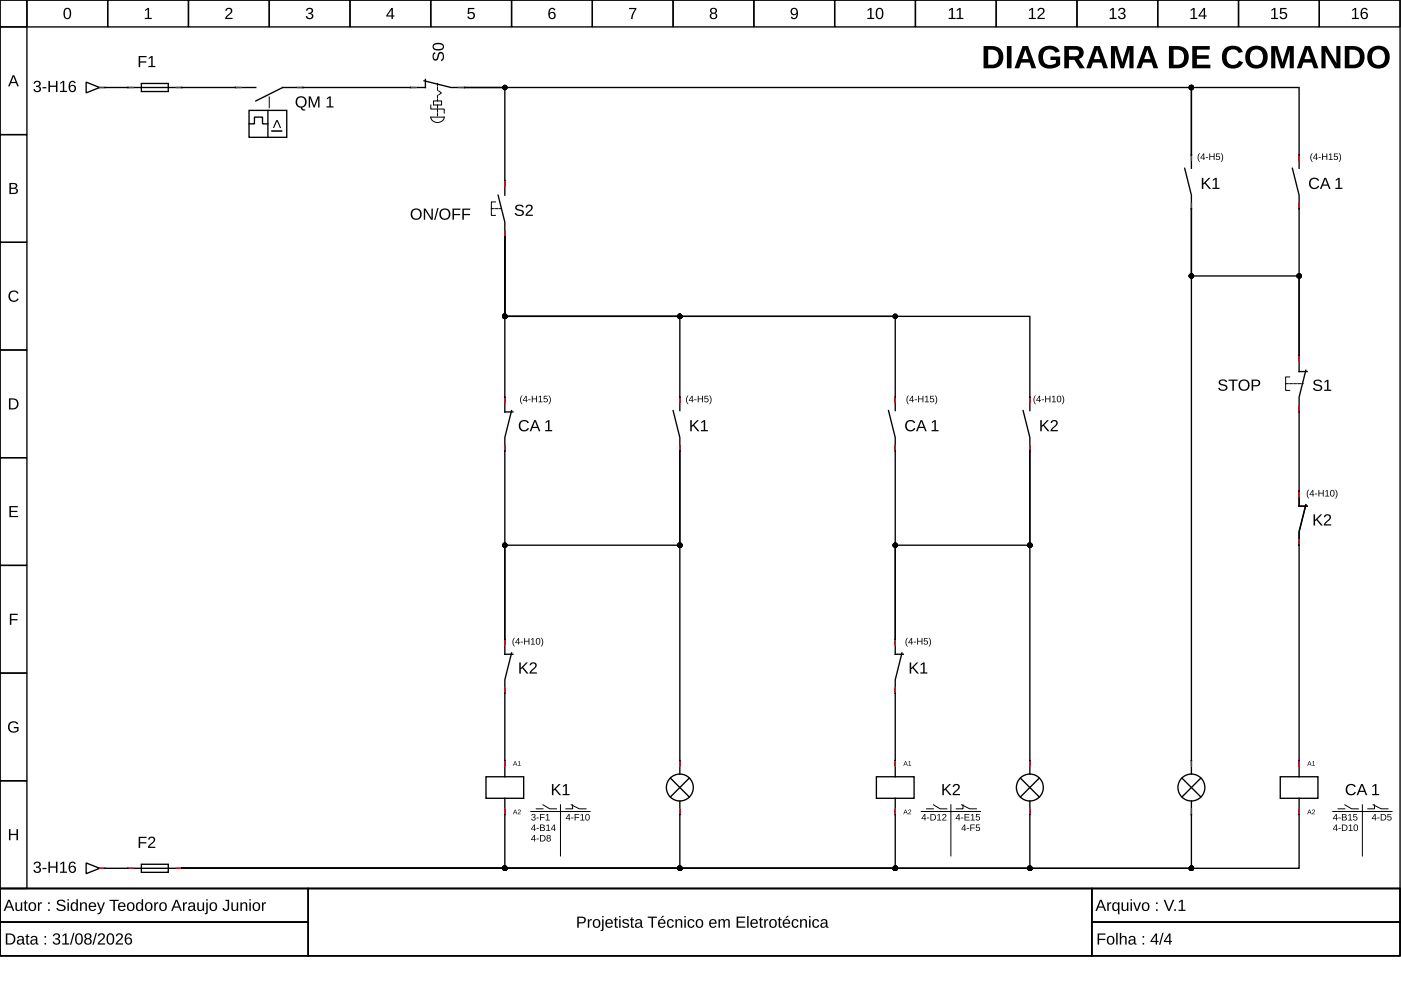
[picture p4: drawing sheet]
<svg xmlns="http://www.w3.org/2000/svg" width="297mm" height="210mm" viewBox="0 0 297 210" stroke-linecap="round" stroke-linejoin="round" font-family="sans-serif">
<g fill="none" stroke="#000" stroke-width=".29">
<path d="M0 0h296.8v188.4h-296.8zM0 0h5.7v5.7h-5.7zM5.7 0h17.1v5.7h-17.1zM22.8 0h17.2v5.7h-17.2zM40 0h17.1v5.7h-17.1zM57.1 0h17.1v5.7h-17.1zM74.2 0h17.1v5.7h-17.1zM91.3 0h17.2v5.7h-17.2zM108.5 0h17.1v5.7h-17.1zM125.6 0h17.1v5.7h-17.1zM142.7 0h17.1v5.7h-17.1zM159.8 0h17.2v5.7h-17.2z"/>
<path d="M177 0h17.1v5.7h-17.1zM194.1 0h17.1v5.7h-17.1zM211.2 0h17.1v5.7h-17.1zM228.3 0h17.2v5.7h-17.2zM245.5 0h17.1v5.7h-17.1zM262.6 0h17.1v5.7h-17.1zM279.7 0h17.1v5.7h-17.1zM0 5.7h5.7v22.8h-5.7zM18.3 17.4l2.8 1.2-2.8 1.1zM21.1 18.6h.9M22.3 18.6h31.9M30 17.7h5.7v1.7h-5.7z"/>
<path d="M89.9 17.1l5.7 1.5h2.9M90.2 16.8v1.8h-30.3l-5.7 2.8M98.5 18.6h8.5v19.6M98.5 18.6h154.1v14.2M0 28.5h5.7v22.9h-5.7zM52.8 23.4h8v5.7h-8zM52.8 26.3h1.1v-1.5h1.8v1.5h1.1M56.8 23.4v5.7M107 38.5v2.9M251.2 35.7l1.4 5.7v2.8M252.6 32.8v2.9M252.6 32.8v-14.2h22.8v17.1"/>
<path d="M274 35.7l1.4 5.7v34v-16.9h-22.8v-14.3M0 51.4h5.7v22.8h-5.7zM105.6 41.4l1.4 5.7v2.8M107 50.2v37.1h1.7M107 50.2v16.9h37.1v20M107 50.2v16.9h82.8v20M107 50.2v16.9h111.3v20M252.6 44.2v119.9M0 74.2h5.7v22.8h-5.7zM275.4 75.6v3.2h1.7M276.9 78.5l-1.5 5.7v2.9M0 97h5.7v22.9h-5.7z"/>
<path d="M108.5 87.1l-1.5 5.7v42.8M142.7 87.1l1.4 5.7v2.8M144.1 95.6v20h-37.1v20M144.1 95.6v68.5M188.4 87.1l1.4 5.7v42.8M216.9 87.1l1.4 5.7v2.8M218.3 95.6v20h-28.5v20M218.3 95.6v68.5M275.4 87.3v20h1.7M0 119.9h5.7v22.8h-5.7zM276.9 107l-1.5 5.7v52M107 135.6v3.1h1.7"/>
<path d="M108.5 138.4l-1.5 5.7v20.6M189.8 135.6v3.1h1.7M191.2 138.4l-1.4 5.7v20.6M0 142.7h5.7v22.8h-5.7zM0 165.5h5.7v22.9h-5.7zM103 164.7h8v4.6h-8zM107 169.3v14.8h-68.5M142.1 165l4 4M144.1 169.8v14.3h-105.6M146.1 165l-4 4M185.8 164.7h8v4.6h-8zM189.8 169.3v14.8h-151.3"/>
<path d="M216.4 165l3.9 4M218.3 169.8v14.3h-179.8M220.3 165l-3.9 4M250.6 165l4 4M252.6 169.8v14.3h-214.1M254.6 165l-4 4M271.4 164.7h8v4.6h-8zM275.4 169.3v14.8h-236.9M0 188.4h296.8v14.3h-296.8zM0 188.4h65.4v7.1h-65.4zM0 195.5h65.4v7.2h-65.4zM18.3 183l2.8 1.1-2.8 1.1z"/>
<path d="M21.1 184.1h.9M22.3 184.1h16.2M30 183.2h5.7v1.8h-5.7zM65.4 188.4h166.1v14.3h-166.1zM231.5 188.4h65.3v7.1h-65.3zM231.5 195.5h65.3v7.2h-65.3z"/>
<circle cx="144.1" cy="167" r="2.85"/>
<circle cx="218.3" cy="167" r="2.85"/>
<circle cx="252.6" cy="167" r="2.85"/>
</g>
<g fill="#000">
<path d="M30.8 2.1l.5-.4h.3v2.1h.6v.2h-1.5v-.2h.6v-1.8l-.5 .4zM48 1.8a.76 .76 0 0 1 1.2 .2 .76 .76 0 0 1-.5 1.1l-.6 .7h1.2v.2h-1.6l.1-.4 .5-.5a.7 .7 0 0 0 .4-1.2l-.5 .1-.1 .3h-.3zM65.1 1.8a.69 .69 0 0 1 1-.1 .69 .69 0 0 1 0 1.1h-.2a.67 .67 0 0 1 .5 .9 .67 .67 0 0 1-1 .4l-.5-.5-.1-.2h.3a.48 .48 0 0 0 .7 .4 .48 .48 0 0 0 .2-.7l-.6-.1v-.3a.46 .46 0 0 0 .6-.2 .46 .46 0 0 0-.3-.6 .46 .46 0 0 0-.5 .4h-.3zM99.2 1.7h1.4v.2h-1.1v.8a.81 .81 0 0 1 1 .2 .81 .81 0 0 1-.1 1.1 .81 .81 0 0 1-1.1-.1l-.2-.4h.3a.53 .53 0 0 0 .8 .2 .53 .53 0 0 0 0-.8 .53 .53 0 0 0-.8 .1h-.3zM133.4 1.7h1.5l-.6 1.5-.2 .8h-.3l.1-.6 .7-1.5h-1.2zM2.1 61.9a1.18 1.18 0 0 1 1.8 .3l-.3 .1a.87 .87 0 0 0-1.3-.1 .87 .87 0 0 0 .1 1.3 .87 .87 0 0 0 1.3-.2l.3 .1a1.21 1.21 0 0 1-1.8 .4 1.21 1.21 0 0 1-.1-1.9zM2 107.3h1.8v.3h-1.5v.7h1.4v.3h-1.4v.8h1.5v.2h-1.8zM2.1 130.1h1.7v.3h-1.4v.9h1.3v.2h-1.3v1h-.3zM2 153.2a1.23 1.23 0 0 1 1.9 .3l-.3 .1a.9 .9 0 0 0-1.3-.2 .9 .9 0 0 0-.2 1.2 1 1 0 0 0 1.5 .2v-.4h-.7v-.3h1v.8a1.29 1.29 0 0 1-1.8 .2 1.29 1.29 0 0 1-.1-1.9zM1.9 175.8h.3v1h1.3v-1h.3v2.3h-.3v-1h-1.3v1h-.3z"/>
<path d="M2.7 16h.3l1 2.3h-.3l-.3-.7h-1.1l-.2 .7h-.4zM2.9 16.2l-.5 1.2h.9z"/>
<path d="M7.4 17.3a.69 .69 0 0 1 1-.1 .69 .69 0 0 1 0 1l-.3 .1a.67 .67 0 0 1 .6 .9 .67 .67 0 0 1-1 .3l-.6-.4v-.2h.3a.48 .48 0 0 0 .6 .4 .48 .48 0 0 0 .2-.7l-.6-.2v-.2a.46 .46 0 0 0 .7-.2 .46 .46 0 0 0-.3-.7 .46 .46 0 0 0-.6 .5l-.3-.1zM9 18.5h.8v.2h-.8zM10.3 17.2h.3v1h1.3v-1h.3v2.3h-.3v-1.1h-1.3v1.1h-.3zM12.8 17.5l.5-.3h.3v2.1h.6v.2h-1.5v-.2h.6v-1.9l-.5 .4zM14.9 17.3a.74 .74 0 0 1 1.2 .3l-.3 .1a.49 .49 0 0 0-.7-.3 .49 .49 0 0 0-.2 .6l-.1 .3a.77 .77 0 0 1 1.2 0 .77 .77 0 0 1-.1 1.1 .77 .77 0 0 1-1.2-.2l-.1-.5v-.7zM14.8 18.7a.5 .5 0 0 0 1 0 .5 .5 0 0 0-1 0z"/>
<path d="M13.8 1.8a.88 .88 0 0 1 1 .1 .88 .88 0 0 1 .3 1 .88 .88 0 0 1-.8 1.2 .88 .88 0 0 1-.8-1.2v-.7zM14 2a1.59 1.59 0 0 0 .1 1.8h.2a1.09 1.09 0 0 0 .4-1.5l-.3-.4z"/>
<path d="M29.4 11.9h1.7v.2h-1.4v.9h1.3v.3h-1.3v.9h-.3zM31.5 12.3l.6-.4h.3v2.1h.5v.2h-1.4v-.2h.6v-1.8l-.6 .3z"/>
<path d="M83 1.7h.3v1.6h.3v.2h-.3v.5h-.3v-.5h-1.1v-.2zM83 2l-.8 1.3h.8z"/>
<path d="M91.9 11.2l.4-.1v.3a.58 .58 0 0 0-.4 .6 .58 .58 0 0 0 .6 .5l.2-.6a.72 .72 0 0 1 .8-.9 .72 .72 0 0 1 .6 1 .87 .87 0 0 1-.6 1v-.3a.71 .71 0 0 0 .4-.7 .71 .71 0 0 0-.5-.7l-.4 .6a.76 .76 0 0 1-.2 .8 .76 .76 0 0 1-.8 .1 1.28 1.28 0 0 1-.1-1.6zM91.8 9.4a1.62 1.62 0 0 1 2.3 .2v.3a1.27 1.27 0 0 1-1.9 .7 .77 .77 0 0 1-.4-1.2zM92.1 9.6l-.1 .3a1.05 1.05 0 0 0 1.5 .5 .5 .5 0 0 0 .4-.7 .5 .5 0 0 0-.7-.3h-.8z"/>
<path d="M116.6 1.8a.74 .74 0 0 1 1.2 .3l-.3 .1a.49 .49 0 0 0-.7-.3 .49 .49 0 0 0-.2 .6l-.1 .3a.77 .77 0 0 1 1.2 0 .77 .77 0 0 1-.1 1.2 .77 .77 0 0 1-1.1-.2l-.2-.5v-.8zM116.5 3.3a.5 .5 0 0 0 1 0 .5 .5 0 0 0-1 0z"/>
<path d="M150.7 1.8a.7 .7 0 0 1 1-.1 .7 .7 0 0 1 .1 1l-.2 .1a.69 .69 0 0 1 .4 .9 .69 .69 0 0 1-1 .4 .64 .64 0 0 1-.5-.6 .64 .64 0 0 1 .4-.7l-.3-.4zM150.8 2.3a.45 .45 0 0 0 .9 0 .45 .45 0 0 0-.9 0zM150.8 3.4a.5 .5 0 0 0 1 0 .5 .5 0 0 0-1 0z"/>
<path d="M167.8 1.9a.86 .86 0 0 1 1.1-.1 .86 .86 0 0 1 .3 1 .9 .9 0 0 1-.3 1.1 .9 .9 0 0 1-1.1 0l-.1-.3 .2-.1a.5 .5 0 0 0 .7 .3 .5 .5 0 0 0 .3-.6v-.3a.76 .76 0 0 1-1.2 .1 .76 .76 0 0 1 .1-1.1zM168 2a.54 .54 0 0 0 .1 .9 .54 .54 0 0 0 .8-.3 .54 .54 0 0 0-.5-.7z"/>
<path d="M184 2.1l.5-.4h.3v2.1h.6v.2h-1.5v-.2h.6v-1.8l-.5 .4zM186 1.8a.88 .88 0 0 1 1 .1 .88 .88 0 0 1 .3 1 .88 .88 0 0 1-.8 1.2 .88 .88 0 0 1-.8-1.2v-.7zM186.2 2a1.59 1.59 0 0 0 .1 1.8h.2a1.09 1.09 0 0 0 .4-1.5l-.3-.4z"/>
<path d="M201.2 2.1l.6-.4h.2v2.1h.6v.2h-1.5v-.2h.6v-1.8l-.5 .4zM202.9 2.1l.5-.4h.3v2.1h.6v.2h-1.5v-.2h.6v-1.8l-.5 .4z"/>
<path d="M208.5 9.8a6.5 6.5 0 0 1 3 .2 2.38 2.38 0 0 1 1.2 2.6 2.38 2.38 0 0 1-2.3 1.9h-1.9zM209.5 10.5v3.2a1.65 1.65 0 0 0 2.1-.9 1.53 1.53 0 0 0-1.4-2.3zM213.5 9.8h1v4.7h-1zM216.8 9.8h1.2l1.7 4.7h-1l-.4-1.2h-1.8l-.4 1.2h-1zM217.4 10.5l-.7 2h1.4zM220.8 10.3a2.73 2.73 0 0 1 3.7 .2l.2 .4-.9 .3a1.45 1.45 0 0 0-1.9-.6 1.45 1.45 0 0 0-.7 1.9 1.61 1.61 0 0 0 2.7 .9v-.7h-1.2v-.7h2.1v1.7a3 3 0 0 1-4.3-.1 2.99 2.99 0 0 1 .3-3.3zM225.6 9.8h2.4a1.41 1.41 0 0 1 1.7 1 1.41 1.41 0 0 1-1 1.7l1.3 2h-1.1l-1.1-1.8h-1.2v1.8h-1zM226.6 10.5v1.4h1.3a.71 .71 0 0 0 .9-.7 .71 .71 0 0 0-.9-.7zM232 9.8h1.2l1.7 4.7h-1l-.4-1.2h-1.8l-.4 1.2h-1zM232.6 10.5l-.7 2h1.4zM235.5 9.8h1.4l1 3.5 1.1-3.5h1.3v4.7h-.8v-3.9l-1.2 3.9h-.7l-1.2-3.9v3.9h-.9zM242.7 9.8h1.1l1.8 4.7h-1l-.4-1.2h-1.8l-.5 1.2h-.9zM243.3 10.5l-.7 2h1.3zM247.8 9.8a6.5 6.5 0 0 1 3 .2 2.38 2.38 0 0 1 1.2 2.6 2.38 2.38 0 0 1-2.3 1.9h-1.9zM248.8 10.5v3.2a1.65 1.65 0 0 0 2.2-.9 1.53 1.53 0 0 0-1.5-2.3zM252.8 9.8h3.7v.7h-2.7v1.2h2.5v.8h-2.5v1.2h2.8v.8h-3.8zM259.7 10.3a2.43 2.43 0 0 1 3.8 .7l-.9 .2a1.36 1.36 0 0 0-1.6-.7 1.36 1.36 0 0 0-.9 1.6 1.37 1.37 0 0 0 .9 1.6 1.37 1.37 0 0 0 1.7-.8l.9 .3a2.4 2.4 0 0 1-3.2 1.2 2.4 2.4 0 0 1-1.2-3.1zM264.6 10.3a2.45 2.45 0 0 1 3.6 .2 2.45 2.45 0 0 1-.4 3.6 2.45 2.45 0 0 1-3.6-.8 2.87 2.87 0 0 1 .4-3zM265.4 10.9a1.74 1.74 0 0 0 1 2.9 1.73 1.73 0 0 0 1.4-1.3 1.73 1.73 0 0 0-.6-1.8l-.5-.2h-.6zM269.5 9.8h1.3l1.1 3.5 1.1-3.5h1.3v4.7h-.9l.1-3.9-1.2 3.9h-.7l-1.2-3.9v3.9h-.9zM276.7 9.8h1.1l1.7 4.7h-.9l-.5-1.2h-1.8l-.4 1.2h-1zM277.2 10.5l-.6 2h1.3zM280.2 9.8h1.1l2.1 3.6-.1-3.6h.9v4.7h-1.2l-2-3.7v3.7h-.8zM285.1 9.8a6.5 6.5 0 0 1 3 .2 2.38 2.38 0 0 1 1.2 2.6 2.38 2.38 0 0 1-2.3 1.9h-1.9zM286.1 10.5v3.2a1.65 1.65 0 0 0 2.1-.9 1.53 1.53 0 0 0-1.4-2.3zM290.5 10.3a2.45 2.45 0 0 1 3.6 .2 2.45 2.45 0 0 1-.5 3.6 2.45 2.45 0 0 1-3.5-.8 2.87 2.87 0 0 1 .4-3zM291.2 10.9a1.74 1.74 0 0 0 1.1 2.9 1.73 1.73 0 0 0 1.4-1.3 1.73 1.73 0 0 0-.6-1.8l-.5-.2h-.6z"/>
<path d="M218.2 2.1l.6-.4h.2v2.1h.6v.2h-1.5v-.2h.6v-1.8l-.5 .4zM220.2 1.8a.76 .76 0 0 1 1.2 .2 .76 .76 0 0 1-.4 1.1l-.7 .7h1.2v.2h-1.6l.1-.4 .6-.5a.7 .7 0 0 0 .3-1.2l-.5 .1-.1 .3h-.3z"/>
<path d="M235.3 2.1l.6-.4h.3v2.1h.5v.2h-1.4v-.2h.6v-1.8l-.6 .4zM237.3 1.8a.69 .69 0 0 1 1-.1 .69 .69 0 0 1 0 1.1h-.2a.67 .67 0 0 1 .5 .9 .67 .67 0 0 1-1 .4l-.5-.5-.1-.2h.3a.48 .48 0 0 0 .7 .4 .48 .48 0 0 0 .2-.7l-.6-.1v-.3a.46 .46 0 0 0 .7-.2 .46 .46 0 0 0-.4-.6 .46 .46 0 0 0-.5 .4h-.3z"/>
<path d="M252.5 2.1l.5-.4h.3v2.1h.6v.2h-1.5v-.2h.6v-1.8l-.5 .4zM255.2 1.7h.3v1.6h.3v.2h-.3v.5h-.3v-.5h-1.1v-.2zM255.2 2l-.8 1.3h.8z"/>
<path d="M269.6 2.1l.5-.4h.3v2.1h.6v.2h-1.5v-.2h.6v-1.8l-.5 .4zM271.4 1.7h1.4v.2h-1.1v.8a.81 .81 0 0 1 1.1 .2 .81 .81 0 0 1-.2 1.1 .81 .81 0 0 1-1.1-.1l-.2-.4h.3a.53 .53 0 0 0 .8 .2 .53 .53 0 0 0 .1-.8 .53 .53 0 0 0-.8 .1h-.3z"/>
<path d="M286.7 2.1l.6-.4h.2v2.1h.6v.2h-1.5v-.2h.6v-1.8l-.5 .4zM288.8 1.8a.74 .74 0 0 1 1.2 .3l-.3 .1a.49 .49 0 0 0-.6-.3 .49 .49 0 0 0-.3 .6v.3a.77 .77 0 0 1 1.1 0 .77 .77 0 0 1-.1 1.2 .77 .77 0 0 1-1.1-.2l-.2-.5v-.8zM288.7 3.3a.5 .5 0 0 0 1 0 .5 .5 0 0 0-1 0z"/>
<path d="M57.5 27.6h2.4v.3h-2.4zM58.6 25.5h.3l.7 1.6h-.3l-.6-1.4-.6 1.4h-.2z"/>
<path d="M63 20.7a1.22 1.22 0 0 1 1.9 .3 1.22 1.22 0 0 1-.8 1.8l.1 .3 .5 .1v.2a.72 .72 0 0 1-1-.6 1.23 1.23 0 0 1-1-.8 1.23 1.23 0 0 1 .3-1.3zM63.2 20.9a.92 .92 0 0 0 0 1.4 .92 .92 0 0 0 1.4-.2 .92 .92 0 0 0-.2-1.2 .92 .92 0 0 0-1.2 0zM65.5 20.4h.4l.7 2 .7-2h.4v2.4h-.2v-2.1l-.8 2.1h-.2l-.8-2.1v2.1h-.2zM69.3 20.8l.6-.4h.2v2.1h.6v.3h-1.5v-.3h.6v-1.8l-.5 .4z"/>
<path d="M254.3 32.5h.1a1.4 1.4 0 0 0 0 1.8 1.21 1.21 0 0 1-.1-1.8zM255.1 32.5h.2v1h.2v.1h-.2v.3h-.1v-.3h-.7zM255.2 32.7l-.5 .8h.5zM255.7 33.3h.4v.2h-.4zM256.4 32.5h.2v.6h.7v-.6h.2v1.4h-.2v-.6h-.7v.6h-.2zM257.8 32.5h.8v.2h-.6v.4a.47 .47 0 0 1 .6 .2 .47 .47 0 0 1-.2 .7 .47 .47 0 0 1-.6-.4l.4 .2a.31 .31 0 0 0 .3-.5 .31 .31 0 0 0-.5 0h-.2zM258.8 32.5a1.08 1.08 0 0 1 0 1.8 1.4 1.4 0 0 0 0-1.8z"/>
<path d="M278.2 32.5h.1a1.4 1.4 0 0 0 0 1.8 1.21 1.21 0 0 1-.1-1.8zM279 32.5h.2v1h.2v.1h-.2v.3h-.2v-.3h-.6zM279 32.7l-.4 .8h.4zM279.6 33.3h.4v.2h-.4zM280.3 32.5h.2v.6h.7v-.6h.2v1.4h-.2v-.6h-.7v.6h-.2zM281.8 32.8l.4-.3v1.3h.4v.1h-.9v-.1h.4v-1.1l-.3 .2zM282.8 32.5h.8v.2h-.6v.4a.47 .47 0 0 1 .7 .2 .47 .47 0 0 1-.3 .7 .47 .47 0 0 1-.6-.4l.4 .2a.31 .31 0 0 0 .3-.5 .31 .31 0 0 0-.5 0h-.2zM283.8 32.5a1.08 1.08 0 0 1 0 1.8 1.4 1.4 0 0 0 0-1.8z"/>
<path d="M277.8 38a1.18 1.18 0 0 1 1.9 .3l-.3 .1a.87 .87 0 0 0-1.3-.1 .87 .87 0 0 0 .1 1.3 .87 .87 0 0 0 1.2-.3l.3 .2a1.21 1.21 0 0 1-1.8 .3 1.21 1.21 0 0 1-.1-1.8zM280.8 37.7h.4l.9 2.4h-.3l-.3-.7h-1.1l-.2 .7h-.4zM281 37.9l-.5 1.2h.9zM283.2 38.1l.6-.4h.2v2.1h.6v.3h-1.5v-.3h.6v-1.8l-.5 .4z"/>
<path d="M2 38.8a1.53 1.53 0 0 1 1.6 .3l.1 .5-.5 .3a.64 .64 0 0 1 .6 .8 .64 .64 0 0 1-.8 .4h-1zM2.3 39v.8h.8l.2-.2-.1-.5zM2.3 40v.9l1.1-.1a.42 .42 0 0 0-.2-.7z"/>
<path d="M87 45.4a1.22 1.22 0 0 1 2.4 0 1.22 1.22 0 0 1-2.4 0zM87.6 44.7a.92 .92 0 0 0 0 1.4 .92 .92 0 0 0 1.4-.2 .92 .92 0 0 0-.2-1.2 .92 .92 0 0 0-1.2 0zM89.9 44.2h.3l1.3 2v-2h.3v2.4h-.4l-1.3-2v2h-.2zM92.7 44.1h.3l-.7 2.5h-.3zM93.1 45.4a1.22 1.22 0 0 1 2.4 0 1.22 1.22 0 0 1-2.4 0zM93.7 44.7a.92 .92 0 0 0 0 1.4 .92 .92 0 0 0 1.4-.2 .92 .92 0 0 0-.2-1.2 .92 .92 0 0 0-1.2 0zM95.9 44.2h1.7v.3h-1.3v.9h1.3v.2h-1.3v1h-.4zM98 44.2h1.7v.3h-1.4v.9h1.4v.2h-1.4v1h-.3z"/>
<path d="M109.3 43.7a1.07 1.07 0 0 1 1.7 .2l-.3 .1a.58 .58 0 0 0-.6-.4 .58 .58 0 0 0-.5 .6l.6 .2a.72 .72 0 0 1 .9 .8 .72 .72 0 0 1-1 .6 .87 .87 0 0 1-1-.6l.3-.1a.71 .71 0 0 0 .7 .5 .71 .71 0 0 0 .7-.6l-.6-.3a.76 .76 0 0 1-.8-.2 .76 .76 0 0 1-.1-.8zM111.7 43.5a.76 .76 0 0 1 1.2 .2 .76 .76 0 0 1-.5 1.1l-.7 .7h1.3v.3h-1.6l.1-.4 .5-.6a.7 .7 0 0 0 .4-1.1h-.5l-.2 .3h-.3z"/>
<path d="M254.8 37.7h.3v1.2l1.2-1.2h.3l-1 1 1.2 1.4h-.4l-1-1.2-.3 .3v.9h-.3zM257.1 38.1l.6-.4h.3v2.1h.5v.3h-1.4v-.3h.6v-1.8l-.6 .4z"/>
<path d="M1.9 84.5h.8a1.18 1.18 0 0 1 1.2 1.1 1.18 1.18 0 0 1-1.1 1.2h-.9zM2.2 84.7v1.9h.5a.97 .97 0 0 0 .9-1.3 .97 .97 0 0 0-1.4-.6z"/>
<path d="M110.6 83.8h.2a1.4 1.4 0 0 0 0 1.9 1.21 1.21 0 0 1-.2-1.9zM111.5 83.9h.2v.9h.2v.2h-.2v.3h-.2v-.3h-.6zM111.5 84.1l-.5 .7h.5zM112 84.7h.5v.1h-.5zM112.7 83.9h.2v.6h.8v-.6h.2v1.4h-.2v-.6h-.8v.6h-.2zM114.2 84.1l.5-.2v1.2h.3v.2h-.8v-.2h.3v-1l-.3 .2zM115.3 83.9h.8v.2h-.6l-.1 .4a.47 .47 0 0 1 .7 .2 .47 .47 0 0 1-.3 .7 .47 .47 0 0 1-.6-.4l.5 .2a.31 .31 0 0 0 .3-.5 .31 .31 0 0 0-.6 0h-.1zM116.3 83.8a1.08 1.08 0 0 1 0 1.9 1.4 1.4 0 0 0 0-1.9z"/>
<path d="M110.3 89.4a1.18 1.18 0 0 1 1.8 .2l-.3 .1a.87 .87 0 0 0-1.3 0 .87 .87 0 0 0 .1 1.3 .87 .87 0 0 0 1.3-.3l.3 .1a1.21 1.21 0 0 1-1.8 .4 1.21 1.21 0 0 1-.1-1.8zM113.3 89.1h.3l1 2.3h-.4l-.2-.7h-1.1l-.3 .7h-.3zM113.4 89.3l-.4 1.2h.9zM115.7 89.5l.5-.4h.3v2.1h.6v.2h-1.5v-.2h.6v-1.8l-.5 .3z"/>
<path d="M145.8 83.8h.2a1.4 1.4 0 0 0 0 1.9 1.21 1.21 0 0 1-.2-1.9zM146.7 83.9h.2v.9h.1v.2h-.1v.3h-.2v-.3h-.7zM146.7 84.1l-.5 .7h.5zM147.2 84.7h.5v.1h-.5zM147.9 83.9h.2v.6h.8v-.6h.2v1.4h-.2v-.6h-.8v.6h-.2zM149.4 83.9h.8v.2h-.7v.4a.47 .47 0 0 1 .7 .2 .47 .47 0 0 1-.3 .7 .47 .47 0 0 1-.6-.4l.5 .2a.31 .31 0 0 0 .2-.5 .31 .31 0 0 0-.5 0h-.2zM150.3 83.8a1.08 1.08 0 0 1 0 1.9 1.4 1.4 0 0 0 0-1.9z"/>
<path d="M146.3 89.1h.4v1.2l1.1-1.2h.4l-1 1 1.1 1.3h-.4l-.9-1.1-.3 .2v.9h-.4zM148.7 89.5l.5-.4h.3v2.1h.6v.2h-1.5v-.2h.6v-1.8l-.5 .3z"/>
<path d="M192.5 83.8h.2a1.4 1.4 0 0 0 0 1.9 1.21 1.21 0 0 1-.2-1.9zM193.4 83.9h.2v.9h.2v.2h-.2v.3h-.2v-.3h-.6zM193.4 84.1l-.5 .7h.5zM193.9 84.7h.5v.1h-.5zM194.7 83.9h.2v.6h.7v-.6h.2v1.4h-.2v-.6h-.7v.6h-.2zM196.1 84.1l.5-.2v1.2h.4v.2h-.9v-.2h.3v-1l-.3 .2zM197.2 83.9h.8v.2h-.6v.4a.47 .47 0 0 1 .6 .2 .47 .47 0 0 1-.3 .7 .47 .47 0 0 1-.6-.4l.5 .2a.31 .31 0 0 0 .3-.5 .31 .31 0 0 0-.6 0h-.1zM198.2 83.8a1.08 1.08 0 0 1 0 1.9 1.4 1.4 0 0 0 0-1.9z"/>
<path d="M192.2 89.4a1.18 1.18 0 0 1 1.9 .2l-.3 .1a.87 .87 0 0 0-1.3 0 .87 .87 0 0 0 0 1.3 .87 .87 0 0 0 1.3-.3l.3 .1a1.21 1.21 0 0 1-1.8 .4 1.21 1.21 0 0 1-.1-1.8zM195.2 89.1h.3l1 2.3h-.3l-.3-.7h-1.1l-.3 .7h-.3zM195.4 89.3l-.5 1.2h.9zM197.6 89.5l.5-.4h.3v2.1h.6v.2h-1.5v-.2h.6v-1.8l-.5 .3z"/>
<path d="M219.5 83.8h.1a1.4 1.4 0 0 0 0 1.9 1.21 1.21 0 0 1-.1-1.9zM220.3 83.9h.2v.9h.2v.2h-.2v.3h-.2v-.3h-.6zM220.3 84.1l-.4 .7h.4zM220.9 84.7h.4v.1h-.4zM221.6 83.9h.2v.6h.7v-.6h.2v1.4h-.2v-.6h-.7v.6h-.2zM223.1 84.1l.4-.2v1.2h.4v.2h-.9v-.2h.4v-1l-.3 .2zM224.2 84.1a.56 .56 0 0 1 .7 0 .56 .56 0 0 1 .1 .7 .49 .49 0 0 1-.6 .5 .49 .49 0 0 1-.3-.7zM224.4 84.1a.78 .78 0 0 0 .1 1.1 .68 .68 0 0 0 0-1.2zM225.1 83.8a1.08 1.08 0 0 1 0 1.9 1.4 1.4 0 0 0 0-1.9z"/>
<path d="M220.6 89.1h.3v1.2l1.1-1.2h.4l-1 1 1.1 1.3h-.4l-.9-1.1-.3 .2v.9h-.3zM223 89.2a.76 .76 0 0 1 1.2 .2 .76 .76 0 0 1-.5 1.1l-.6 .7h1.2v.2h-1.6l.1-.4 .5-.5a.7 .7 0 0 0 .4-1.2l-.5 .1-.1 .3h-.4z"/>
<path d="M258.5 80.7a1.07 1.07 0 0 1 1.7 .3h-.3a.58 .58 0 0 0-.7-.3 .58 .58 0 0 0-.4 .5l.6 .3a.72 .72 0 0 1 .8 .7 .72 .72 0 0 1-.9 .7 .87 .87 0 0 1-1-.6l.3-.1a.71 .71 0 0 0 .7 .4 .71 .71 0 0 0 .6-.5l-.5-.3a.76 .76 0 0 1-.8-.3 .76 .76 0 0 1-.1-.8zM260.5 80.5h1.9v.2h-.8v2.1h-.3v-2.1h-.8zM262.5 81.7a1.22 1.22 0 0 1 2.4 0 1.22 1.22 0 0 1-2.4 0zM263.1 81a.92 .92 0 0 0 0 1.3 .92 .92 0 0 0 1.4-.1 .92 .92 0 0 0-.1-1.3 .92 .92 0 0 0-1.3 .1zM265.4 80.5a2.06 2.06 0 0 1 1.6 .2 .73 .73 0 0 1 .1 .8 .73 .73 0 0 1-.7 .4h-.7v.9h-.3zM265.7 80.7v1l.9-.1a.47 .47 0 0 0 0-.8z"/>
<path d="M278.6 80.8a1.07 1.07 0 0 1 1.7 .2l-.3 .1a.58 .58 0 0 0-.7-.4 .58 .58 0 0 0-.4 .6l.6 .2a.72 .72 0 0 1 .8 .8 .72 .72 0 0 1-.9 .6 .87 .87 0 0 1-1-.6l.3-.1a.71 .71 0 0 0 .7 .5 .71 .71 0 0 0 .6-.6l-.5-.3a.76 .76 0 0 1-.8-.2 .76 .76 0 0 1-.1-.8zM280.8 80.9l.6-.4h.3v2.1h.5v.3h-1.4v-.3h.6v-1.8l-.6 .4z"/>
<path d="M277.4 103.8h.2a1.4 1.4 0 0 0 0 1.9 1.21 1.21 0 0 1-.2-1.9zM278.3 103.9h.2v.9h.1v.2h-.1v.3h-.2v-.3h-.7zM278.3 104.1l-.5 .7h.5zM278.8 104.7h.5v.1h-.5zM279.5 103.9h.2v.6h.8v-.6h.1v1.4h-.1v-.7h-.8v.7h-.2zM281 104.1l.5-.2v1.2h.3v.2h-.8v-.2h.3v-1l-.3 .2zM282.1 104.1a.56 .56 0 0 1 .7 0 .56 .56 0 0 1 .1 .7 .49 .49 0 0 1-.6 .5 .49 .49 0 0 1-.3-.7zM282.3 104.1a.78 .78 0 0 0 .2 1 .68 .68 0 0 0 0-1.1zM283 103.8a1.08 1.08 0 0 1 0 1.9 1.4 1.4 0 0 0 0-1.9z"/>
<path d="M278.5 109.1h.3v1.1l1.2-1.1h.3l-1 1 1.2 1.3h-.4l-1-1.1-.3 .2v.9h-.3zM280.9 109.2a.76 .76 0 0 1 1.2 .1 .76 .76 0 0 1-.4 1.2l-.7 .7h1.2v.2h-1.5l.1-.4 .5-.5a.7 .7 0 0 0 .3-1.2l-.5 .1-.1 .3-.3-.1z"/>
<path d="M109 135.2h.2a1.4 1.4 0 0 0 0 1.9 1.21 1.21 0 0 1-.2-1.9zM109.9 135.3h.2v.9h.1v.2h-.1v.3h-.2v-.3h-.7zM109.9 135.5l-.5 .7h.5zM110.4 136.1h.5v.1h-.5zM111.1 135.3h.2v.6h.8v-.6h.1v1.4h-.1v-.7h-.8v.7h-.2zM112.6 135.5l.5-.2v1.2h.3v.2h-.8v-.2h.3v-1l-.3 .2zM113.7 135.5a.56 .56 0 0 1 .7 0 .56 .56 0 0 1 .1 .7 .49 .49 0 0 1-.6 .5 .49 .49 0 0 1-.3-.7zM113.9 135.4a.78 .78 0 0 0 .2 1.1 .68 .68 0 0 0 0-1.1zM114.6 135.2a1.08 1.08 0 0 1 0 1.9 1.4 1.4 0 0 0 0-1.9z"/>
<path d="M192.3 135.2h.2a1.4 1.4 0 0 0 0 1.9 1.21 1.21 0 0 1-.2-1.9zM193.2 135.3h.2v.9h.2v.2h-.2v.3h-.2v-.3h-.6zM193.2 135.5l-.5 .7h.5zM193.7 136.1h.5v.1h-.5zM194.5 135.3h.1v.6h.8v-.6h.2v1.4h-.2v-.7h-.8v.7h-.1zM195.9 135.3h.8v.1h-.6l-.1 .5a.47 .47 0 0 1 .7 .2 .47 .47 0 0 1-.3 .6 .47 .47 0 0 1-.6-.3l.5 .1a.31 .31 0 0 0 .3-.4 .31 .31 0 0 0-.6-.1h-.1zM196.9 135.2a1.08 1.08 0 0 1 0 1.9 1.4 1.4 0 0 0 0-1.9z"/>
<path d="M110.1 140.5h.3v1.1l1.2-1.1h.3l-1 1 1.2 1.3h-.4l-1-1.1-.3 .2v.9h-.3zM112.5 140.6a.76 .76 0 0 1 1.2 .1 .76 .76 0 0 1-.4 1.2l-.7 .7h1.2v.2h-1.5l.1-.4 .5-.5a.7 .7 0 0 0 .3-1.2l-.5 .1-.1 .3-.3-.1z"/>
<path d="M192.9 140.5h.3v1.1l1.1-1.1h.4l-1 1 1.1 1.3h-.4l-.9-1.1-.3 .2v.9h-.3zM195.2 140.8l.6-.3h.2v2.1h.6v.2h-1.5v-.2h.6v-1.9l-.5 .4z"/>
<path d="M29.4 177.4h1.7v.3h-1.4v.9h1.3v.2h-1.3v1h-.3zM31.6 177.6a.76 .76 0 0 1 1.2 .1 .76 .76 0 0 1-.4 1.1l-.7 .7h1.2v.3h-1.5l.1-.4 .5-.6a.7 .7 0 0 0 .3-1.1h-.5l-.1 .3h-.3z"/>
<path d="M109.2 171.7h.1l.4 .9-.3-.2h-.4l-.3 .2zM109.2 171.8l-.2 .4h.4zM109.9 171.7a.33 .33 0 0 1 .5 .2 .33 .33 0 0 1-.3 .4l-.2 .2 .5 .1h-.6l.4-.5a.19 .19 0 0 0 0-.3 .19 .19 0 0 0-.3 .1h-.1z"/>
<path d="M109.2 161.4h.1l.4 1-.3-.3h-.4l-.3 .3zM109.2 161.5l-.2 .5h.4zM109.8 161.5l.4-.1v.9l.2 .1h-.6l.3-.1v-.8l-.3 .2z"/>
<path d="M113.2 174.8h.2v.9h.2v.2h-.2v.3h-.2v-.3h-.6zM113.2 175l-.4 .7h.4zM113.8 175.6h.4v.1h-.4zM114.5 174.8l.9 .2 .1 .3-.3 .2 .3 .2-.1 .4-.9 .1zM114.7 175v.4l.6-.1-.1-.3zM114.7 175.5v.5l.6-.1-.1-.3zM115.8 175l.5-.2v1.2h.4v.2h-.9v-.2h.4v-1l-.4 .2zM117.4 174.8h.2v.9h.2v.2h-.2v.3h-.1v-.3h-.7zM117.5 175l-.5 .7h.5z"/>
<path d="M113.2 177h.2v1h.2v.1h-.2v.3h-.2v-.3h-.6zM113.2 177.2l-.4 .8h.4zM113.8 177.8h.4v.2h-.4zM114.5 177h.4a.69 .69 0 0 1 .8 .7 .69 .69 0 0 1-.7 .7h-.5zM114.7 177.2v1.1a.58 .58 0 0 0 .8-.6 .58 .58 0 0 0-.8-.5zM116 177.1a.4 .4 0 0 1 .6 0 .4 .4 0 0 1-.1 .6 .4 .4 0 0 1 .1 .6 .4 .4 0 0 1-.6 0 .4 .4 0 0 1 .1-.6l-.2-.2zM116.1 177.4a.25 .25 0 0 0 .5 0 .25 .25 0 0 0-.5 0zM116 178a.3 .3 0 0 0 .6 0 .3 .3 0 0 0-.6 0z"/>
<path d="M112.8 172.7a.4 .4 0 0 1 .6-.1 .4 .4 0 0 1-.1 .7 .37 .37 0 0 1 .3 .4 .37 .37 0 0 1-.5 .3l-.4-.2-.1-.2h.2a.28 .28 0 0 0 .4 .2 .28 .28 0 0 0 .1-.4l-.3-.1v-.1a.27 .27 0 0 0 .3-.1 .27 .27 0 0 0-.1-.4 .27 .27 0 0 0-.4 .2h-.1zM113.8 173.4h.4v.1h-.4zM114.5 172.6h1v.1h-.8v.6h.7v.1h-.7v.6h-.2zM115.7 172.8l.5-.2v1.2h.4v.2h-.9v-.2h.3v-1l-.3 .2z"/>
<path d="M117 166.2h.3v1.2l1.2-1.2h.4l-1.1 1.1 1.2 1.3h-.4l-1-1.1-.3 .2v.9h-.3zM119.4 166.6l.5-.4h.3v2.1h.6v.3h-1.5v-.3h.6v-1.8l-.5 .4z"/>
<path d="M120.6 172.6h.2v.9h.2v.2h-.2v.3h-.2v-.3h-.7zM120.6 172.8l-.5 .7h.5zM121.1 173.4h.5v.1h-.5zM121.8 172.6h1v.1h-.8v.6h.8v.1h-.8v.6h-.2zM123.1 172.8l.5-.2v1.2h.3v.2h-.9v-.2h.4v-1l-.3 .2zM124.2 172.7a.56 .56 0 0 1 .7 .1 .56 .56 0 0 1 .1 .7 .49 .49 0 0 1-.6 .5 .49 .49 0 0 1-.3-.7zM124.4 172.7a.78 .78 0 0 0 .2 1.1 .68 .68 0 0 0 0-1.1z"/>
<path d="M191.9 171.7h.2l.4 .9-.3-.2h-.4l-.3 .2zM192 171.8l-.2 .4h.4zM192.6 171.7a.33 .33 0 0 1 .6 .2 .33 .33 0 0 1-.3 .4l-.2 .2 .5 .1h-.7l.5-.5a.19 .19 0 0 0 0-.3 .19 .19 0 0 0-.3 .1h-.2z"/>
<path d="M191.9 161.4h.2l.4 1-.3-.3h-.4l-.3 .3zM192 161.5l-.2 .5h.4zM192.6 161.5l.4-.1v.9l.2 .1h-.6l.2-.1v-.8l-.2 .2z"/>
<path d="M196 172.6h.2v.9h.2v.2h-.2v.3h-.2v-.3h-.6zM196 172.8l-.5 .7h.5zM196.5 173.4h.5v.1h-.5zM197.3 172.6h.4a.69 .69 0 0 1 .7 .6 .69 .69 0 0 1-.6 .8h-.5zM197.5 172.7v1.1a.58 .58 0 0 0 .8-.5 .58 .58 0 0 0-.8-.6zM198.7 172.8l.5-.2v1.2h.4v.2h-.9v-.2h.3v-1l-.3 .2zM199.9 172.7a.47 .47 0 0 1 .7 .2 .47 .47 0 0 1-.4 .6l-.3 .3h.8v.2h-.9l.5-.7a.28 .28 0 0 0 .1-.5 .28 .28 0 0 0-.5 .1h-.1z"/>
<path d="M199.8 166.2h.3v1.2l1.1-1.2h.4l-1 1.1 1.2 1.3h-.4l-1-1.1-.3 .2v.9h-.3zM202.2 166.4a.76 .76 0 0 1 1.2 .1 .76 .76 0 0 1-.4 1.1l-.7 .7h1.2v.3h-1.5l.1-.4 .5-.5a.7 .7 0 0 0 .3-1.2l-.5 .1-.1 .3-.3-.1z"/>
<path d="M203.2 172.6h.2v.9h.2v.2h-.2v.3h-.1v-.3h-.7zM203.3 172.8l-.5 .7h.5zM203.8 173.4h.4v.1h-.4zM204.5 172.6h1v.1h-.8v.5h.8v.1h-.8v.5h.9v.2h-1.1zM205.9 172.8l.4-.2v1.2h.4v.2h-.9v-.2h.4v-1l-.3 .2zM206.9 172.6h.8v.1h-.6v.5a.47 .47 0 0 1 .6 .2 .47 .47 0 0 1-.2 .6 .47 .47 0 0 1-.6-.3l.4 .1a.31 .31 0 0 0 .3-.4 .31 .31 0 0 0-.5-.1h-.2z"/>
<path d="M204.5 174.8h.1v.9h.2v.2h-.2v.3h-.1v-.3h-.7zM204.5 175l-.5 .7h.5zM205 175.6h.5v.1h-.5zM205.7 174.8h1v.2h-.8v.5h.8v.1h-.8v.6h-.2zM206.9 174.8h.8v.2h-.6v.4a.47 .47 0 0 1 .6 .2 .47 .47 0 0 1-.2 .7 .47 .47 0 0 1-.6-.4l.4 .2a.31 .31 0 0 0 .3-.5 .31 .31 0 0 0-.5 0h-.2z"/>
<path d="M277.6 171.7h.1l.4 .9-.3-.2h-.4l-.2 .2zM277.6 171.8l-.2 .4h.4zM278.3 171.7a.33 .33 0 0 1 .5 .2 .33 .33 0 0 1-.3 .4l-.2 .2 .5 .1h-.6l.4-.5a.19 .19 0 0 0 0-.3 .19 .19 0 0 0-.3 .1h-.1z"/>
<path d="M277.6 161.4h.1l.4 1-.3-.3h-.4l-.2 .3zM277.6 161.5l-.2 .5h.4zM278.2 161.5l.4-.1v.9l.2 .1h-.6l.3-.1v-.8l-.3 .2z"/>
<path d="M283.2 172.6h.2v.9h.2v.2h-.2v.3h-.1v-.3h-.7zM283.3 172.8l-.5 .7h.5zM283.8 173.4h.5v.1h-.5zM284.5 172.6l.9 .1 .1 .3-.3 .2 .4 .2-.2 .5-.9 .1zM284.7 172.7v.5l.6-.2-.1-.2zM284.7 173.3v.5l.7-.1-.2-.4zM285.9 172.8l.5-.2v1.2h.3v.2h-.9v-.2h.4v-1l-.3 .2zM287 172.6h.7v.1h-.6v.5a.47 .47 0 0 1 .7 .2 .47 .47 0 0 1-.3 .6 .47 .47 0 0 1-.6-.3l.4 .1a.31 .31 0 0 0 .3-.4 .31 .31 0 0 0-.5-.1h-.2z"/>
<path d="M283.2 174.8h.2v.9h.2v.2h-.2v.3h-.1v-.3h-.7zM283.3 175l-.5 .7h.5zM283.8 175.6h.5v.1h-.5zM284.5 174.8h.5a.69 .69 0 0 1 .7 .7 .69 .69 0 0 1-.7 .7h-.5zM284.7 175v1a.58 .58 0 0 0 .8-.5 .58 .58 0 0 0-.8-.5zM286 175l.5-.2v1.2h.3v.2h-.9v-.2h.4v-1l-.3 .2zM287.1 175a.56 .56 0 0 1 .7 0 .56 .56 0 0 1 .1 .7 .49 .49 0 0 1-.6 .5 .49 .49 0 0 1-.3-.7zM287.3 175a.78 .78 0 0 0 .2 1.1 .68 .68 0 0 0 0-1.2z"/>
<path d="M285.6 166.5a1.18 1.18 0 0 1 1.9 .3l-.3 .1a.87 .87 0 0 0-1.3-.1 .87 .87 0 0 0 0 1.3 .87 .87 0 0 0 1.3-.2l.3 .1a1.21 1.21 0 0 1-1.8 .4 1.21 1.21 0 0 1-.1-1.9zM288.6 166.2h.3l1 2.4h-.3l-.3-.7h-1.1l-.3 .7h-.3zM288.8 166.5l-.5 1.2h.9zM291 166.6l.5-.4h.3v2.1h.6v.3h-1.5v-.3h.6v-1.8l-.5 .4z"/>
<path d="M291.5 172.6h.2v.9h.2v.2h-.2v.3h-.2v-.3h-.7zM291.5 172.8l-.5 .7h.5zM292 173.4h.5v.1h-.5zM292.7 172.6h.5a.69 .69 0 0 1 .7 .6 .69 .69 0 0 1-.6 .8h-.6zM292.9 172.7v1.1a.58 .58 0 0 0 .8-.5 .58 .58 0 0 0-.8-.6zM294.2 172.6h.8v.1h-.7v.5a.47 .47 0 0 1 .7 .2 .47 .47 0 0 1-.3 .6 .47 .47 0 0 1-.6-.3l.5 .1a.31 .31 0 0 0 .2-.4 .31 .31 0 0 0-.5-.1h-.2z"/>
<path d="M1.7 190.8h.4l.9 2.3h-.3l-.3-.7h-1l-.3 .7h-.3zM1.9 191l-.4 1.2h.8zM3.3 191.3h.3v1.2a.44 .44 0 0 0 .5 .5 .44 .44 0 0 0 .3-.6v-1.1h.3v1.8h-.3v-.3a.61 .61 0 0 1-.7 .4 .61 .61 0 0 1-.4-.7zM5.3 190.9h.2v.4h.3v.2h-.3v1.2l.1 .2h.3v.2h-.5l-.1-.1-.1-1.5h-.2v-.2h.2zM6.2 191.5a.91 .91 0 0 1 1.5 .6 .91 .91 0 0 1-1.1 1l-.4-.2-.1-.4zM6.6 191.6a.71 .71 0 0 0-.3 .9 .71 .71 0 0 0 .8 .4 .82 .82 0 0 0-.2-1.4zM8 191.3h.3v.4l.2-.3 .4-.1v.3h-.3l-.2 .3-.1 1.2h-.3zM10.2 191.3h.3v.4h-.3zM10.2 192.8h.3v.3h-.3zM12.2 191a1.07 1.07 0 0 1 1.7 .3h-.4a.58 .58 0 0 0-.6-.3 .58 .58 0 0 0-.5 .5l.6 .3a.72 .72 0 0 1 .9 .7 .72 .72 0 0 1-1 .7 .87 .87 0 0 1-1-.6l.4-.1a.71 .71 0 0 0 .7 .4 .71 .71 0 0 0 .6-.5l-.6-.3a.76 .76 0 0 1-.7-.3 .76 .76 0 0 1-.1-.8zM14.3 190.7h.3v.2h-.3zM14.3 191.3h.3v1.8h-.3zM15.1 191.5l.5-.2 .6 .3v-.9h.3v2.4h-.3v-.3a.69 .69 0 0 1-.9 .3 .69 .69 0 0 1-.3-.9zM15.4 191.7a.88 .88 0 0 0 .3 1.2 .75 .75 0 0 0 .5-.7 .75 .75 0 0 0-.5-.7zM17 191.3h.2l.1 .3a.61 .61 0 0 1 .7-.3 .61 .61 0 0 1 .4 .6v1.2h-.3v-1.1a.44 .44 0 0 0-.5-.5 .44 .44 0 0 0-.3 .6v1h-.3zM19 191.5a.82 .82 0 0 1 1-.1 .82 .82 0 0 1 .4 .9h-1.3a.53 .53 0 0 0 .3 .6 .53 .53 0 0 0 .7-.2h.2a.9 .9 0 0 1-1.2 .3 .9 .9 0 0 1-.2-1.3zM19.2 191.7l-.1 .4h1l-.3-.6zM20.6 191.3h.3l.5 1.5 .5-1.5h.4l-.7 1.8a.77 .77 0 0 1-.9 .7v-.2h.3l.3-.5zM23.2 190.8h2v.2h-.8v2.1h-.4v-2.1h-.8zM25.2 191.5a.82 .82 0 0 1 1-.1 .82 .82 0 0 1 .4 .9h-1.3a.53 .53 0 0 0 .3 .6 .53 .53 0 0 0 .7-.2h.3a.9 .9 0 0 1-1.3 .3 .9 .9 0 0 1-.2-1.3zM25.5 191.7l-.2 .4h1l-.3-.6zM27.1 191.5a.91 .91 0 0 1 1.4 .6 .91 .91 0 0 1-1 1l-.4-.2-.2-.4zM27.4 191.6a.71 .71 0 0 0-.2 .9 .71 .71 0 0 0 .8 .4 .82 .82 0 0 0-.3-1.4zM29 191.5l.5-.2 .5 .3v-.9h.3l.1 2.4h-.3l-.1-.3a.69 .69 0 0 1-.8 .3 .69 .69 0 0 1-.4-.9zM29.2 191.7a.88 .88 0 0 0 .4 1.2 .75 .75 0 0 0 .5-.7 .75 .75 0 0 0-.5-.7zM30.9 191.5a.91 .91 0 0 1 1.4 .6 .91 .91 0 0 1-1 1l-.4-.2-.2-.4zM31.2 191.6a.71 .71 0 0 0-.2 .9 .71 .71 0 0 0 .8 .4 .82 .82 0 0 0-.3-1.4zM32.7 191.3h.3v.4l.2-.3 .4-.1v.3h-.4l-.1 .3-.1 1.2h-.3zM34 191.5a.91 .91 0 0 1 1.4 .6 .91 .91 0 0 1-1.1 1l-.3-.2-.2-.4zM34.3 191.6a.71 .71 0 0 0-.3 .9 .71 .71 0 0 0 .8 .4 .82 .82 0 0 0-.2-1.4zM37.2 190.8h.4l1 2.3h-.4l-.2-.7h-1.1l-.3 .7h-.3zM37.4 191l-.4 1.2h.9zM38.8 191.3h.3v.4l.2-.3 .3-.1v.3h-.3l-.2 .3v1.2h-.3zM40.1 191.4a.72 .72 0 0 1 .8-.1 .72 .72 0 0 1 .4 .6v.9l.3 .1v.2h-.4l-.2-.3a.61 .61 0 0 1-.7 .4 .61 .61 0 0 1-.4-.7 .61 .61 0 0 1 .7-.5h.4a.41 .41 0 0 0-.2-.5 .41 .41 0 0 0-.6 .3h-.3zM40.3 192.3a.4 .4 0 0 0 .1 .7 .4 .4 0 0 0 .6-.3v-.5zM41.8 191.3h.3v1.2a.44 .44 0 0 0 .5 .5 .44 .44 0 0 0 .4-.6v-1.1h.3v1.8h-.3v-.3a.61 .61 0 0 1-.7 .4 .61 .61 0 0 1-.5-.7zM43.7 190.7h.3v.2h-.3zM43.7 191.3h.3v2.1a.44 .44 0 0 1-.6 .4v-.2l.3-.1zM44.6 191.5a.91 .91 0 0 1 1.4 .6 .91 .91 0 0 1-1 1l-.4-.2-.2-.4zM44.9 191.6a.71 .71 0 0 0-.2 .9 .71 .71 0 0 0 .8 .4 .82 .82 0 0 0-.3-1.4zM47.8 190.8h.8v1.6a.71 .71 0 0 1-.7 .8 .71 .71 0 0 1-.7-.7h.3a.39 .39 0 0 0 .4 .4 .39 .39 0 0 0 .4-.5v-1.4h-.5zM49.1 191.3h.3v1.2a.44 .44 0 0 0 .4 .5 .44 .44 0 0 0 .4-.6v-1.1h.3v1.8h-.3v-.3a.61 .61 0 0 1-.7 .4 .61 .61 0 0 1-.4-.7zM51 191.3h.3v.3a.61 .61 0 0 1 .7-.3 .61 .61 0 0 1 .4 .6v1.2h-.3v-1.1a.44 .44 0 0 0-.5-.5 .44 .44 0 0 0-.3 .6v1h-.3zM52.9 190.7h.3v.2h-.3zM52.9 191.3h.3v1.8h-.3zM53.7 191.5a.91 .91 0 0 1 1.5 .6 .91 .91 0 0 1-1.1 1l-.4-.2-.1-.4zM54.1 191.6a.71 .71 0 0 0-.3 .9 .71 .71 0 0 0 .8 .4 .82 .82 0 0 0-.2-1.4zM55.5 191.3h.3v.4l.2-.3 .4-.1v.3h-.3l-.2 .3-.1 1.2h-.3z"/>
<path d="M1.2 197.9h.8a1.18 1.18 0 0 1 1.3 1.1 1.18 1.18 0 0 1-1.2 1.3h-.9zM1.6 198.2v1.8h.5a.97 .97 0 0 0 .8-1.2 .97 .97 0 0 0-1.3-.6zM3.9 198.5a.72 .72 0 0 1 .7-.1 .72 .72 0 0 1 .5 .6v.9l.2 .2v.2h-.4l-.1-.4a.61 .61 0 0 1-.8 .5 .61 .61 0 0 1-.4-.8 .61 .61 0 0 1 .7-.4h.5a.41 .41 0 0 0-.3-.5 .41 .41 0 0 0-.5 .2h-.4zM4 199.5a.4 .4 0 0 0 .1 .6 .4 .4 0 0 0 .6-.3l.1-.4zM5.7 198.1h.2v.4h.3v.2h-.3v1.1l.1 .2h.3v.3h-.6l-.1-.2v-1.4h-.2v-.2h.2zM6.7 198.5a.72 .72 0 0 1 .8-.1 .72 .72 0 0 1 .4 .6v.9l.3 .2v.2h-.4l-.2-.4a.61 .61 0 0 1-.7 .5 .61 .61 0 0 1-.5-.8 .61 .61 0 0 1 .8-.4h.4a.41 .41 0 0 0-.3-.5 .41 .41 0 0 0-.5 .2h-.3zM6.9 199.5a.4 .4 0 0 0 .1 .6 .4 .4 0 0 0 .5-.3l.1-.4zM9.4 198.5h.4v.3h-.4zM9.4 199.9h.4v.4h-.4zM11.4 198a.69 .69 0 0 1 1.1 0 .69 .69 0 0 1-.1 1l-.2 .1a.67 .67 0 0 1 .5 .9 .67 .67 0 0 1-.9 .3l-.6-.4v-.2l.3-.1a.48 .48 0 0 0 .6 .5 .48 .48 0 0 0 .2-.8l-.6-.1v-.3a.46 .46 0 0 0 .7-.2 .46 .46 0 0 0-.3-.6 .46 .46 0 0 0-.6 .4h-.3zM13.3 198.3l.5-.4h.3v2.1h.6v.3h-1.5v-.3h.6v-1.8l-.5 .4zM15.5 197.8h.3l-.7 2.5h-.3zM16.3 198a.88 .88 0 0 1 1 .1 .88 .88 0 0 1 .3 1 .88 .88 0 0 1-.9 1.2 .88 .88 0 0 1-.8-1.2l.1-.7zM16.4 198.2a1.59 1.59 0 0 0 .2 1.8l.1 .1a1.09 1.09 0 0 0 .5-1.6l-.3-.4zM18.1 198a.7 .7 0 0 1 1 0 .7 .7 0 0 1 0 1h-.1a.69 .69 0 0 1 .4 1 .69 .69 0 0 1-1 .3 .64 .64 0 0 1-.6-.6 .64 .64 0 0 1 .5-.7l-.4-.3zM18.2 198.5a.45 .45 0 0 0 .9 0 .45 .45 0 0 0-.9 0zM18.2 199.6a.49 .49 0 0 0 .9 0 .49 .49 0 0 0-.9 0zM20.3 197.8h.2l-.6 2.5h-.3zM21 198a.76 .76 0 0 1 1.2 .2 .76 .76 0 0 1-.5 1.1l-.7 .7h1.3v.3h-1.6l.1-.4 .5-.6a.7 .7 0 0 0 .4-1.1h-.5l-.2 .3h-.3zM22.9 198a.88 .88 0 0 1 1.1 .1 .88 .88 0 0 1 .2 1 .88 .88 0 0 1-.8 1.2 .88 .88 0 0 1-.8-1.2l.1-.7zM23.1 198.2a1.59 1.59 0 0 0 .1 1.8l.2 .1a1.09 1.09 0 0 0 .5-1.6l-.3-.4zM24.8 198a.76 .76 0 0 1 1.2 .2 .76 .76 0 0 1-.5 1.1l-.6 .7h1.2v.3h-1.6l.1-.4 .5-.6a.7 .7 0 0 0 .4-1.1h-.5l-.2 .3h-.3zM26.8 198a.74 .74 0 0 1 1.1 .4h-.2a.49 .49 0 0 0-.7-.2 .49 .49 0 0 0-.3 .6v.3a.77 .77 0 0 1 1.2 0 .77 .77 0 0 1-.1 1.1 .77 .77 0 0 1-1.2-.2l-.1-.5v-.7zM26.7 199.5a.5 .5 0 0 0 1 0 .5 .5 0 0 0-1 0z"/>
<path d="M7.4 182.8a.69 .69 0 0 1 1 0 .69 .69 0 0 1 0 1h-.3a.67 .67 0 0 1 .6 .9 .67 .67 0 0 1-1 .4l-.6-.5v-.1l.3-.1a.48 .48 0 0 0 .6 .4 .48 .48 0 0 0 .2-.7l-.6-.1v-.3a.46 .46 0 0 0 .7-.2 .46 .46 0 0 0-.3-.6 .46 .46 0 0 0-.6 .4h-.3zM9 184h.8v.3h-.8zM10.3 182.7h.3v1h1.3v-1h.3v2.4h-.3v-1.1h-1.3v1.1h-.3zM12.8 183.1l.5-.4h.3v2.1h.6v.3h-1.5v-.3h.6v-1.8l-.5 .4zM14.9 182.8a.74 .74 0 0 1 1.2 .3l-.3 .1a.49 .49 0 0 0-.7-.2 .49 .49 0 0 0-.2 .6l-.1 .2a.77 .77 0 0 1 1.2 .1 .77 .77 0 0 1-.1 1.1 .77 .77 0 0 1-1.2-.2l-.1-.5v-.7zM14.8 184.3a.5 .5 0 0 0 1 0 .5 .5 0 0 0-1 0z"/>
<path d="M122.4 194.3a2.06 2.06 0 0 1 1.6 .2 .73 .73 0 0 1 .1 .9 .73 .73 0 0 1-.7 .4h-.7v.9h-.3zM122.7 194.6v.9h1a.47 .47 0 0 0-.1-.8zM124.6 194.9h.3v.4l.2-.4h.4v.3h-.4l-.1 .2-.1 1.3h-.3zM125.9 195.1a.91 .91 0 0 1 1.4 .5 .91 .91 0 0 1-1.1 1.1l-.3-.2-.2-.4zM126.2 195.2a.71 .71 0 0 0-.3 .8 .71 .71 0 0 0 .9 .4 .82 .82 0 0 0-.3-1.3zM127.7 194.2h.3v.3h-.3zM127.7 194.9h.3v2a.44 .44 0 0 1-.7 .5v-.2l.4-.2zM128.5 195.1a.82 .82 0 0 1 1-.2 .82 .82 0 0 1 .4 1h-1.2a.53 .53 0 0 0 .3 .6 .53 .53 0 0 0 .6-.3l.3 .1a.9 .9 0 0 1-1.3 .3 .9 .9 0 0 1-.2-1.3zM128.8 195.2l-.1 .4h.9l-.3-.5zM130.5 194.5h.2v.4h.3v.2h-.3v1.2l.1 .2h.2v.2h-.5l-.1-.2v-1.4h-.3v-.2h.3zM131.3 194.2h.3v.3h-.3zM131.3 194.9h.3v1.8h-.3zM132.1 195a.82 .82 0 0 1 1.3 .3h-.3a.38 .38 0 0 0-.5-.3 .38 .38 0 0 0-.2 .5l.1 .1a.62 .62 0 0 1 .8 .2 .62 .62 0 0 1-.1 .8 .89 .89 0 0 1-1.3-.3l.3-.1a.44 .44 0 0 0 .5 .4 .44 .44 0 0 0 .3-.5l-.1-.1a.79 .79 0 0 1-.9-.8zM133.9 194.5h.2v.4h.3v.2h-.3v1.2l.1 .2h.2v.2h-.5l-.1-.2v-1.4h-.2v-.2h.2zM134.9 195a.72 .72 0 0 1 .8-.1 .72 .72 0 0 1 .4 .6v.9l.3 .1v.2h-.4l-.2-.3a.61 .61 0 0 1-.8 .4 .61 .61 0 0 1-.4-.8 .61 .61 0 0 1 .8-.4h.4a.41 .41 0 0 0-.3-.5 .41 .41 0 0 0-.5 .3l-.3-.1zM135.1 195.9a.4 .4 0 0 0 .1 .7 .4 .4 0 0 0 .5-.4l.1-.4zM137.3 194.3h2v.3h-.8v2.1h-.4v-2.1h-.8zM139.7 195.1a.82 .82 0 0 1 1-.2 .82 .82 0 0 1 .4 1h-1.3a.53 .53 0 0 0 .3 .6 .53 .53 0 0 0 .7-.3l.3 .1a.9 .9 0 0 1-1.3 .3 .9 .9 0 0 1-.2-1.3zM140 195.2l-.2 .4h1l-.3-.5zM140.4 194.2h.4l-.7 .5zM141.6 195.1a.74 .74 0 0 1 1.3 .3h-.3a.46 .46 0 0 0-.7-.3 .46 .46 0 0 0-.2 .7 .47 .47 0 0 0 .2 .6 .47 .47 0 0 0 .7-.3l.3 .1a.8 .8 0 0 1-1.1 .5 .8 .8 0 0 1-.4-1.2zM143.2 194.9h.3v.3a.61 .61 0 0 1 .7-.3 .61 .61 0 0 1 .4 .6v1.2h-.3v-1.1a.44 .44 0 0 0-.4-.5 .44 .44 0 0 0-.4 .6v1h-.3zM145.1 194.2h.3v.3h-.3zM145.1 194.9h.3v1.8h-.3zM146 195.1a.74 .74 0 0 1 1.2 .3h-.3a.46 .46 0 0 0-.6-.3 .46 .46 0 0 0-.2 .7 .47 .47 0 0 0 .2 .6 .47 .47 0 0 0 .6-.3l.4 .1a.8 .8 0 0 1-1.1 .5 .8 .8 0 0 1-.4-1.2zM147.7 195.1a.91 .91 0 0 1 1.4 .5 .91 .91 0 0 1-1.1 1.1l-.3-.2-.2-.4zM148 195.2a.71 .71 0 0 0-.2 .8 .71 .71 0 0 0 .8 .4 .82 .82 0 0 0-.3-1.3zM150.6 195.1a.82 .82 0 0 1 .9-.2 .82 .82 0 0 1 .4 1h-1.2a.53 .53 0 0 0 .3 .6 .53 .53 0 0 0 .6-.3l.3 .1a.9 .9 0 0 1-1.3 .3 .9 .9 0 0 1-.2-1.3zM150.8 195.2l-.1 .4h.9l-.3-.5zM152.3 194.9h.3v.3a.56 .56 0 0 1 .5-.3 .56 .56 0 0 1 .6 .3 .56 .56 0 0 1 .6-.3 .56 .56 0 0 1 .4 .6v1.2h-.3v-1.4a.4 .4 0 0 0-.5-.2 .4 .4 0 0 0-.2 .6v1h-.3v-1.4a.4 .4 0 0 0-.6-.2 .4 .4 0 0 0-.2 .6v1h-.3zM156.2 194.3h1.8v.3h-1.5v.8h1.4v.2h-1.4v.8h1.5v.3h-1.8zM158.4 194.2h.3v2.5h-.3zM159.3 195.1a.82 .82 0 0 1 1-.2 .82 .82 0 0 1 .4 1h-1.3a.53 .53 0 0 0 .3 .6 .53 .53 0 0 0 .7-.3l.2 .1a.9 .9 0 0 1-1.2 .3 .9 .9 0 0 1-.2-1.3zM159.5 195.2l-.1 .4h1l-.3-.5zM161.2 194.5h.2v.4h.3v.2h-.3v1.2l.1 .2h.3v.2h-.5l-.2-.2v-1.4h-.2v-.2h.2zM162 194.9h.3v.4l.2-.4h.4v.3h-.3l-.2 .2-.1 1.3h-.3zM163.3 195.1a.91 .91 0 0 1 1.4 .5 .91 .91 0 0 1-1.1 1.1l-.3-.2-.2-.4zM163.6 195.2a.71 .71 0 0 0-.3 .8 .71 .71 0 0 0 .9 .4 .82 .82 0 0 0-.3-1.3zM165.2 194.5h.2v.4h.3v.2h-.3v1.2l.1 .2h.3v.2h-.5l-.2-.2v-1.4h-.2v-.2h.2zM166.1 195.1a.82 .82 0 0 1 1-.2 .82 .82 0 0 1 .4 1h-1.3a.53 .53 0 0 0 .4 .6 .53 .53 0 0 0 .6-.3l.3 .1a.9 .9 0 0 1-1.3 .3 .9 .9 0 0 1-.2-1.3zM166.4 195.2l-.1 .4h.9l-.3-.5zM166.9 194.2h.3l-.7 .5zM168 195.1a.74 .74 0 0 1 1.3 .3h-.3a.46 .46 0 0 0-.6-.3 .46 .46 0 0 0-.2 .7 .47 .47 0 0 0 .2 .6 .47 .47 0 0 0 .6-.3l.3 .1a.8 .8 0 0 1-1.1 .5 .8 .8 0 0 1-.3-1.2zM169.6 194.9h.3v.3a.61 .61 0 0 1 .7-.3 .61 .61 0 0 1 .5 .6v1.2h-.3v-1.1a.44 .44 0 0 0-.5-.5 .44 .44 0 0 0-.4 .6v1h-.3zM171.5 194.2h.3v.3h-.3zM171.5 194.9h.3v1.8h-.3zM172.4 195.1a.74 .74 0 0 1 1.3 .3h-.3a.46 .46 0 0 0-.7-.3 .46 .46 0 0 0-.2 .7 .47 .47 0 0 0 .3 .6 .47 .47 0 0 0 .6-.3l.3 .1a.8 .8 0 0 1-1.1 .5 .8 .8 0 0 1-.4-1.2zM174.2 195a.72 .72 0 0 1 .8-.1 .72 .72 0 0 1 .4 .6v.9l.3 .1v.2h-.4l-.2-.3a.61 .61 0 0 1-.7 .4 .61 .61 0 0 1-.5-.8 .61 .61 0 0 1 .8-.4h.4a.41 .41 0 0 0-.3-.5 .41 .41 0 0 0-.5 .3l-.3-.1zM174.4 195.9a.4 .4 0 0 0 .1 .7 .4 .4 0 0 0 .5-.4l.1-.4z"/>
<path d="M232.7 197.9h1.7v.3h-1.4v.9h1.3v.2h-1.3v1h-.3zM234.9 198.7a.91 .91 0 0 1 1.4 .5 .91 .91 0 0 1-1.1 1.1l-.3-.2-.2-.5zM235.2 198.7a.71 .71 0 0 0-.3 .9 .71 .71 0 0 0 .9 .4 .82 .82 0 0 0-.3-1.4zM236.7 197.8h.3v2.5h-.3zM237.4 197.8h.3v1a.61 .61 0 0 1 .7-.4 .61 .61 0 0 1 .5 .7v1.2h-.3v-1.2a.43 .43 0 0 0-.5-.5 .43 .43 0 0 0-.4 .6v1.1h-.3zM239.5 198.5a.72 .72 0 0 1 .8-.1 .72 .72 0 0 1 .4 .6v.9l.3 .2v.2h-.4l-.2-.4a.61 .61 0 0 1-.7 .5 .61 .61 0 0 1-.5-.8 .61 .61 0 0 1 .8-.4h.4a.41 .41 0 0 0-.3-.5 .41 .41 0 0 0-.5 .2h-.3zM239.7 199.5a.4 .4 0 0 0 .1 .6 .4 .4 0 0 0 .5-.3l.1-.4zM242.3 198.5h.3v.3h-.3zM242.3 199.9h.3v.4h-.3zM245 197.9h.3v1.6h.3v.2h-.3v.6h-.3v-.6h-1.1v-.2zM245 198.3l-.8 1.2h.8zM246.4 197.8h.3l-.7 2.5h-.3zM247.9 197.9h.3v1.6h.3v.2h-.3v.6h-.3v-.6h-1.1v-.2zM247.9 198.3l-.8 1.2h.8z"/>
<path d="M233.2 190.8h.4l.9 2.3h-.3l-.3-.7h-1l-.3 .7h-.4zM233.4 191l-.5 1.2h.9zM234.8 191.3h.2l.1 .4 .1-.3 .4-.1v.3h-.3l-.2 .3v1.2h-.3zM236 191.5l.5-.2 .5 .3 .1-.3h.2v2.5h-.3v-1a.69 .69 0 0 1-.8 .3 .69 .69 0 0 1-.4-.9zM236.2 191.7a.88 .88 0 0 0 .3 1.2 .75 .75 0 0 0 .6-.7 .75 .75 0 0 0-.5-.7zM237.8 191.3h.3v1.2a.44 .44 0 0 0 .5 .5 .44 .44 0 0 0 .3-.6v-1.1h.3v1.8h-.2l-.1-.3a.61 .61 0 0 1-.7 .4 .61 .61 0 0 1-.4-.7zM239.7 190.7h.3v.2h-.3zM239.7 191.3h.3v1.8h-.3zM240.2 191.3h.4l.5 1.6 .5-1.6h.3l-.6 1.8h-.4zM242.3 191.5a.91 .91 0 0 1 1.4 .6 .91 .91 0 0 1-1.1 1l-.3-.2-.2-.4zM242.6 191.6a.71 .71 0 0 0-.2 .9 .71 .71 0 0 0 .8 .4 .82 .82 0 0 0-.3-1.4zM245.1 191.3h.3v.4h-.3zM245.1 192.8h.3v.3h-.3zM246.7 190.8h.3l.8 2.1 .8-2.1h.4l-1 2.3h-.3zM249 192.8h.3v.3h-.3zM249.9 191.2l.6-.4h.3v2.1h.6v.2h-1.5v-.2h.6v-1.8l-.6 .3z"/>
</g>
<g fill="none" stroke="#f00" stroke-width=".29">
<path d="M21.1 18.6h1.2M27.1 18.6h1.2M37.4 18.6h1.1M49.9 18.6h1.2M63.1 18.6h1.1M87.1 18.6h1.1M97.3 18.6h1.2M107 38.2v1.2M252.6 32.8v1.2M275.4 32.8v1.2M107 49.1v1.1M252.6 43.1v1.1"/>
<path d="M275.4 43.1v1.1M275.4 75.4v1.1M107 84.2v1.1M107 94.5v1.1M144.1 84.2v1.1M144.1 94.5v1.1M189.8 84.2v1.1M189.8 94.5v1.1M218.3 84.2v1.1M218.3 94.5v1.1M275.4 86.2v1.1M275.4 104.2v1.1"/>
<path d="M275.4 114.5v1.1M107 135.6v1.1M189.8 135.6v1.1M107 145.9v1.1M189.8 145.9v1.1M107 161.3v1.1M107 171.5v1.2M144.1 161.3v1.1M144.1 171.5v1.2M189.8 161.3v1.1M189.8 171.5v1.2M218.3 161.3v1.1"/>
<path d="M218.3 171.5v1.2M252.6 161.3v1.1M252.6 171.5v1.2M275.4 161.3v1.1M275.4 171.5v1.2M21.1 184.1h1.2M27.1 184.1h1.2M37.4 184.1h1.1"/>
</g>
<g fill="none" stroke="#00f" stroke-width=".29">
<path d="M22.3 18.6h.1M27.1 18.6h.1M38.5 18.6h.1M49.9 18.6h.1M64.2 18.6h.1M87.1 18.6h.1M98.5 18.6h.1M107 38.2h.1M252.6 32.8h.1M275.4 32.8h.1M107 50.2h.1M252.6 44.2h.1"/>
<path d="M275.4 44.2h.1M275.4 75.4h.1M107 84.2h.1M107 95.6h.1M144.1 84.2h.1M144.1 95.6h.1M189.8 84.2h.1M189.8 95.6h.1M218.3 84.2h.1M218.3 95.6h.1M275.4 87.3h.1M275.4 104.2h.1"/>
<path d="M275.4 115.6h.1M107 135.6h.1M189.8 135.6h.1M107 147h.1M189.8 147h.1M107 161.3h.1M107 172.7h.1M144.1 161.3h.1M144.1 172.7h.1M189.8 161.3h.1M189.8 172.7h.1M218.3 161.3h.1"/>
<path d="M218.3 172.7h.1M252.6 161.3h.1M252.6 172.7h.1M275.4 161.3h.1M275.4 172.7h.1M22.3 184.1h.1M27.1 184.1h.1M38.5 184.1h.1"/>
</g>
<path d="M92.8 17.7v1.4l.8 .6-.8 .6v1.1M92.8 22.3v2.5M104.2 44.2h2M272.6 81.3h3.7" fill="none" stroke="#000" stroke-width=".21" stroke-dasharray=".6 .3"/>
<g fill="none" stroke="#000" stroke-width=".21">
<path d="M57.1 20.6v2.2M91.3 22.3v.8h2.9v.9M91.3 24.8h2.9a1.46 1.46 0 0 1-1.4 1.2 1.46 1.46 0 0 1-1.5-1.2zM91.9 21.4h1.7v.9h-1.7zM105 42.8h-.8v2.9h.8M273.4 79.9h-.8v2.9h.8M112.6 172.1h12.5M113.7 171.5h1.4M115.1 170.6l1.4 .9h1.5M118.8 170.6v10.9M121.1 170.6l1.7 .9h1.5M121.4 170.6v.9h-1.4"/>
<path d="M195.3 172.1h12.6M196.5 171.5h1.4M197.9 170.6l1.4 .9h1.4M201.6 170.6v10.9M203.9 170.6l1.7 .9h1.4M204.2 170.6v.9h-1.5M282.6 172.1h12.5M283.7 171.5h1.4M285.1 170.6l1.5 .9h1.4M288.8 170.6v10.9M291.1 170.6l1.7 .9h1.5M291.4 170.6v.9h-1.4"/>
</g>
<g fill="#000" stroke="#000" stroke-width=".29">
<circle cx="107" cy="18.6" r=".43"/>
<circle cx="252.6" cy="18.6" r=".43"/>
<circle cx="252.6" cy="58.5" r=".43"/>
<circle cx="275.4" cy="58.5" r=".43"/>
<circle cx="107" cy="67.1" r=".43"/>
<circle cx="144.1" cy="67.1" r=".43"/>
<circle cx="189.8" cy="67.1" r=".43"/>
<circle cx="107" cy="115.6" r=".43"/>
<circle cx="144.1" cy="115.6" r=".43"/>
<circle cx="189.8" cy="115.6" r=".43"/>
<circle cx="218.3" cy="115.6" r=".43"/>
<circle cx="107" cy="184.1" r=".43"/>
<circle cx="144.1" cy="184.1" r=".43"/>
<circle cx="189.8" cy="184.1" r=".43"/>
<circle cx="218.3" cy="184.1" r=".43"/>
<circle cx="252.6" cy="184.1" r=".43"/>
</g>
</svg>
